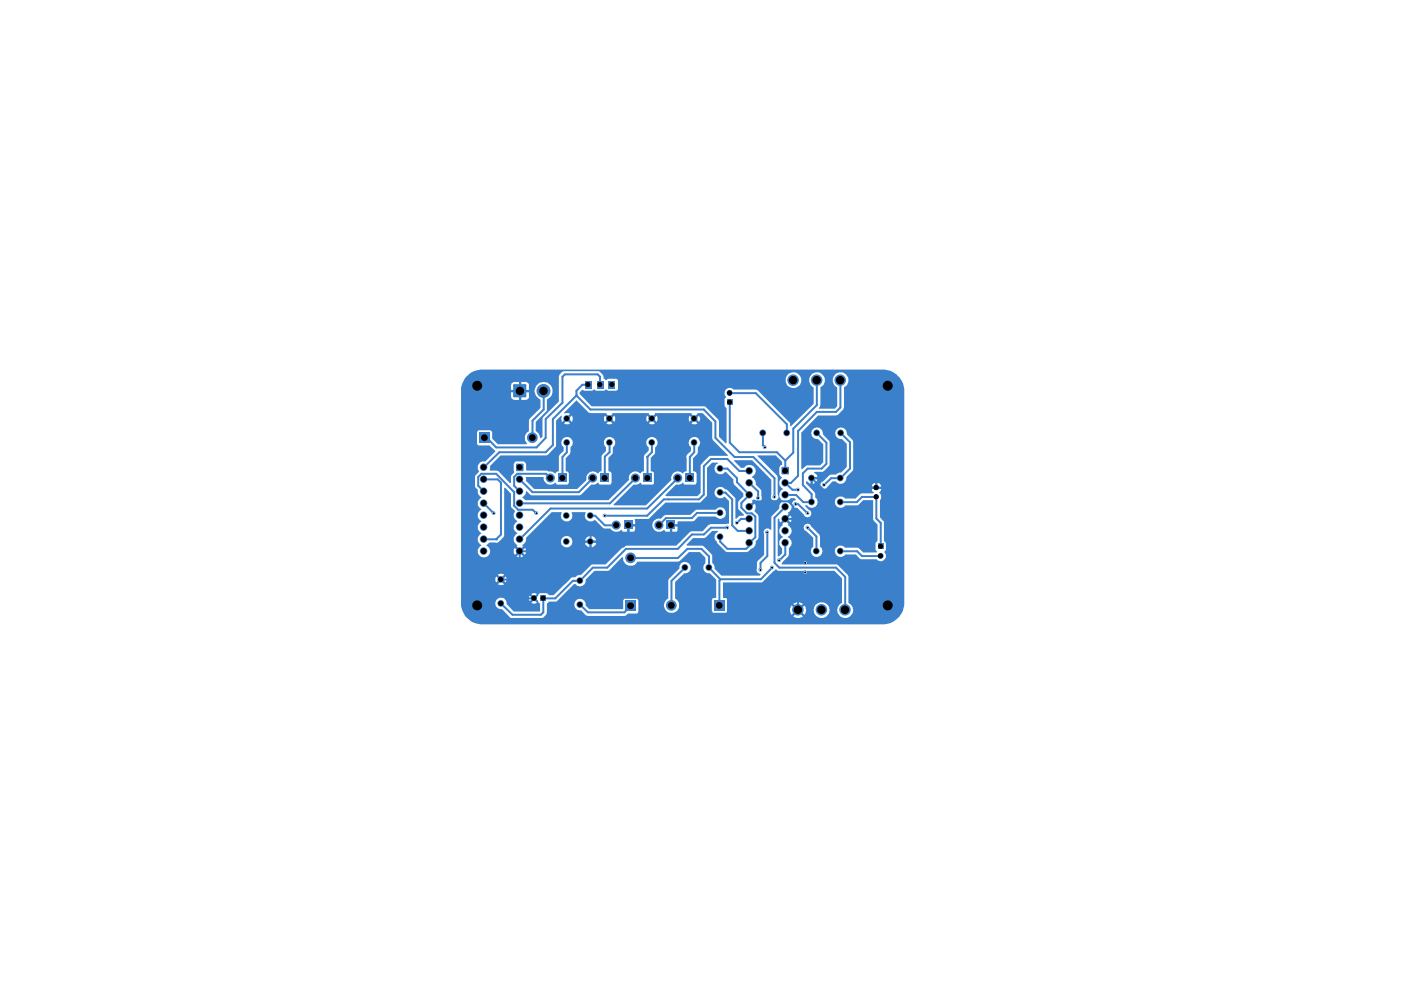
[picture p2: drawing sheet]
<svg xmlns="http://www.w3.org/2000/svg" width="297mm" height="210mm" viewBox="0 0 297 210" stroke-linecap="round" stroke-linejoin="round" font-family="sans-serif">
<g fill="#3b80ca">
<path d="M155.6 97.7l3.9-.1 4 4-.1 4a.81 .81 0 0 0 .7 .5 .81 .81 0 0 0 .8-.4l.2-.4-.2-.4-.1-4-4.2-4.2 .1-.1h3.8l1.3 1.3v.7l-.3 .1-.3 .5v1.3l.6 .8-.6 .8a1.72 1.72 0 0 0 .7 1.5l.1 .2-.3 .1-.5 .7a1.72 1.72 0 0 0 .7 1.5l.1 .2-.3 .2-.5 .6v.7l-1.7 1.8v2.7h-.2a.77 .77 0 0 0-1-.1 .77 .77 0 0 0-.3 1v4.4l-1.4 1.4-.1 1.6a.8 .8 0 0 0 .7 1.1l-.1 .3h-8.1l-1.5-1.4v-.5l-.5-.7v-1.7l-1.9-1.9-3.5-.2v-.2l1.3-1.3h2.4l.3-.1 1.4-1.4h1.2v.1a1.23 1.23 0 0 0-.2 2.2l.1 .4 2 1.8h4.4l.7-.7a1.34 1.34 0 0 0 .9-1.5l.7-.9v-4.6l-.8-1v-.2a1.14 1.14 0 0 0 0-1.5l-.7 .7-.3-.3 .6-.7-.2-.2 .4-.3 .7 .5 .6-.1a.74 .74 0 0 0 .3-1.1v-1.2l-1.3-1.3a1.2 1.2 0 0 0-.7-1.6l.2-.1a1.29 1.29 0 0 0 .1-2.2 1.35 1.35 0 0 0-1.9 .3l-.8 .1z"/>
<path d="M164.9 110.1l.2-.2 .1 .1v.4l.3 .4 .7-.7v.3h.3l-.7 .7 .2 .3-.3 .1-.5 .7a1.72 1.72 0 0 0 .7 1.5l.1 .2-.3 .2a1.34 1.34 0 0 0 0 2l.1 .1v1.1l-.8 .7z"/>
<path d="M103.8 98.8l2.3-2.2h9.9l.2-.2 1.7-1.9v-5.3l1.1-1.1 .2 .2a.94 .94 0 0 0 .1 1.2l.5-.7 .1 .2a.43 .43 0 0 0 .7-.2l-.4-.4 .7-.6-.4-.2-.9 .1v-.2l2.5-2.6 2.7 2.6 3.8 .1 .6 .8 .7-.8h7.6l.7 .8 .7-.8h7.7l.6 .8 .7-.8h1.1l1.1 1.1h-1.6l-.3-.6-.6 .7-.2-.4h-.3l-.2 .4-.7-.7-.2 .6h-6.6l-.2-.6-.6 .7-.2-.4h-.4l-.1 .4-.7-.7-.2 .6h-6.6l-.1-.6-.7 .7-.3-.4h-.2l-.2 .4-.7-.7-.1 .6h-6.6l-.3-.6-.6 .7 .6 .7 .2-.2 .1-.6h6.6l.1 .8 .7-.7v.2l.2 .1 .4-.1 .1-.2 .7 .7 .1-.8h6.6l.2 .8 .7-.7 .1 .3h.4l.2-.3 .6 .7 .2-.8h6.6l.2 .8 .7-.7 .2 .3 .4-.1 .1-.2 .6 .7 .3-.8h1.6l.9 .9v.2h-3.1l-.7-.7-.6 .7h-7.7l-.7-.7-.7 .7h-7.7l-.6-.7-.6 .7h-7.7l-.7-.7-.6 .7 .3 .2h.6l.4-.2h7.7l.3 .2h.6l.3-.2h7.8l.4 .2 .8-.2h7.8l.3 .2h.6l.4-.2h3.1v3.2l.2 .3 3.2 3.2-.1 .1h-3.8l-2 2v5.9l-.6 .7h-6.7l-.1-.3 2.2-2.2h.8l.6-.4 .5 .4h2.3l.2-.4v-1.9l-.2-.3-.6-.2v-2.7l1-1 .1-1.4 .3-.4 .2-.5-.5-1-.5-.2a1.24 1.24 0 0 0-1.4 .7 1.24 1.24 0 0 0 .4 1.5v.7l-1 1.1 .1 3.2-.6 .2-.1 .3-.2-.1a1.41 1.41 0 0 0-1.7-.1 1.41 1.41 0 0 0-.6 1.5l-5.5 5.4h-6.8l4.2-4.4h.8l.4-.1 .2-.3 .4 .4h2.5v-2.5l-.6-.3v-2.8l.9-1v-1.2a1.22 1.22 0 0 0 .2-1.8 1.22 1.22 0 0 0-1.8 0 1.22 1.22 0 0 0 .2 1.8v.6l-1 1.1v3.3l-.4 .1-.4 .4a1.38 1.38 0 0 0-1.7-.2 1.38 1.38 0 0 0-.6 1.5l-4.3 4.3h-17.7l-.7-.5 .2-.2a1.1 1.1 0 0 0 .6-1.1l.1-.1 1 .9h10.3l.2-.1 2.2-2.2h1.1l.3-.4 .4 .4h2.3l.3-.3v-2l-.3-.4-.4-.1v-2.8l.9-1v-1.2a1.22 1.22 0 0 0 .4-1.7 1.22 1.22 0 0 0-1.8-.3 1.22 1.22 0 0 0-.2 1.7l.2 .2v.8l-.9 1v3.3l-.9 .5a1.48 1.48 0 0 0-2.3 .4l-.1 1-1.8 1.9h-9.3l-1.7-1.8v-.8l3.8 .1a1.37 1.37 0 0 0 .7 1.4 1.37 1.37 0 0 0 1.6-.2l.1-.1 .4 .4h2.3l.2-.3v-2l-.3-.5h-.4v-2.7l1-1v-1.4a1.18 1.18 0 0 0 .2-1.8 1.18 1.18 0 0 0-1.8 .1 1.07 1.07 0 0 0 .2 1.7v.8l-1 1.1v3.2l-.4 .1-.3 .4-.6-.4h-.8l-.4-.2h-4.4l-.1-1.4-.4-.6h-1.8l-.4 .6 .1 1.8-.7 .8v1.4h-.2l-2.5-2.5-1.7-.1z"/>
<path d="M167 106.2l.6-.6h.8l.4 .3-.1 .1a1.04 1.04 0 0 0-.8 1z"/>
<path d="M99 79.7a4.3 4.3 0 0 1 3.2-1.3h85.8a4.7 4.7 0 0 1 3.7 4v17h-10.8v-5.8l-1.4-1.5a1.24 1.24 0 0 0-1.1-1.5 1.24 1.24 0 0 0-1.3 1.4 1.25 1.25 0 0 0 1.4 1.1l1 .9v5l-1.1 1.2h-.5l-.7 .4-1.3 .1-.9 .9h-2.7v1l.9-.6 .1-.4h1.7l-1.1 1 .1 .7a.83 .83 0 0 0 .9 .4 .83 .83 0 0 0 .7-.6l.9-1 .8 .1a1.42 1.42 0 0 0 1.7 .1l.4-.5 .1-.7 1.3-1.3 .1-.4h10.8v3.8h-4.9l-.2-.6-.5-.2v.8h5.6v12h-3.9l-.4-.4v-4.2l-.8-.9v-3.7a1.04 1.04 0 0 0-.1-1.5l-.1-.1 .2-.2 .2-.5h-.7v-.5h-.6v-.8l-.6 .4v.4h.7v.5h-.7a.63 .63 0 0 0 .4 .7l-.2 .2h-2.4l-1.3 1.1h-2.2a1.23 1.23 0 0 0-1.6-.3 1.23 1.23 0 0 0-.5 1.6 1.23 1.23 0 0 0 1.6 .6l.5-.5h2.6l1.2-1.1h2.1v4.2l1 1v3.5l-.5 .4v1.4l.4 .5-.1 .1h-2.9l-1.2-1h-2.7a1.19 1.19 0 0 0-1.3-.4 1.19 1.19 0 0 0-.8 1.1h-2.6l-.2-.6-.3-.2-.1-2.6-1.8-1.8a.84 .84 0 0 0-1.2-.5l-.3 .5a.74 .74 0 0 0 .5 1l1.4 1.4v2a1.16 1.16 0 0 0-.1 1.8 1.27 1.27 0 0 0 1.9-.3l.2-.7h2.6v.2a1.16 1.16 0 0 0 1.8 .9l.4-.3h2.3l1 1h3.4a1.11 1.11 0 0 0 1.6 .1 1.11 1.11 0 0 0 .1-1.6l-.1-.1 .3-.5v-1.3h3.9v13l-.2 1h-10.6l-.1-.1a1.46 1.46 0 0 0-.9-1.3v-5.7l-2.3-2.3-11.8-.1-.1-.3 .3-.3 1.2-1.2 .1-1.7a1.34 1.34 0 0 0-.3-2.4 1.37 1.37 0 0 0 .9-1.2 1.37 1.37 0 0 0-.9-1.3l.3-.2-.7-.7 .3-.3 .7 .7a1.26 1.26 0 0 0 0-1.5l-.7 .6-.3-.3 .7-.7-.3-.1a2.11 2.11 0 0 0 .9-1.6l.6 .5h.5l1.5 1.4v.2a.81 .81 0 0 0 1.3 .1 .81 .81 0 0 0-.4-1.3l-.8-.8 .1-.2h.5l.6 .6h.6a1.19 1.19 0 0 0 .9-1 1.19 1.19 0 0 0-.5-1.2v-1.1l-1.9-1.8v-.4l.1-.2 .8 .6v-1l.5 .1 .1-.1 .1-.3-.2-.2h1l-.1-.4-.6-.4v-.2l1.9-.1 1.4-1.4v-4.9l-.1-.3-1.3-1.3v-.4a1.23 1.23 0 0 0-1.4-1.1 1.23 1.23 0 0 0-1.1 1.4 1.25 1.25 0 0 0 1.4 1.1l1.1 1v4l-.6 .6h-2.9l-1 .8-.1-7.8 3.5-3.6h3.8l.4-.1 1.2-1.2 .1-.4v-4.3a1.6 1.6 0 0 0 .6-2.6l-.9-.5a1.72 1.72 0 0 0-1.9 1.1 1.72 1.72 0 0 0 .8 2.1v3.9l-.5 .6h-3.4l.3-.8v-3.8a1.54 1.54 0 0 0 1-1.9l-.1-.1a1.54 1.54 0 0 0-2-1.1 1.77 1.77 0 0 0-1.2 1.5h-1.7l-.1-.4a1.54 1.54 0 0 0-2-1.1 1.68 1.68 0 0 0-1.2 2 1.68 1.68 0 0 0 1.9 1.3 1.68 1.68 0 0 0 1.4-1.8h1.7l.2 1.1 .7 .6v3.4l-4.8 4.8h-.2l-.1-.9-6.7-6.7-.5-.2h-4.6a1.11 1.11 0 0 0-1.6-.1 1.11 1.11 0 0 0 0 1.6l-.4 .5v1.5l.5 .4v7.4l-.2 .1-1.5-1.4v-3.6l-3-2.9h-24l-2.5-2.5v-.4l.5-.5 .4 .1h1.8l.3-.2h.2l.3 .2h1.7l.3-.2h.3l.2 .2h1.8l.3-.2v-2l-.3-.3h-1.8l-.4 .3-.5-.3-.1-.8-.9-.8h-7.5l-.8 .7-.2 .4v5.3l-3.4 3.4-.1 4.1-.3 .3-.2-.1a1.53 1.53 0 0 0-.9-1.4v-1.9l2.4-2.5v-2.3a1.93 1.93 0 0 0 1.2-2.1 1.93 1.93 0 0 0-1.8-1.6l-.5 .1a1.21 1.21 0 0 0-1.1 .6h-1.7v-.3l-.6-.4h-1v1.3h-.5v-1.3h-1.1l-.5 .4-.1 1.3h1.4v.5h-1.4v.9l.2 .4 .4 .3h1.1v-1.3h.5v1.3h1l.4-.2 .2-.2v-1.2h-1.2v-.5h1.2v-1h1.7a1.89 1.89 0 0 0 .7 3l.1 1.8-2.4 2.4-.1 2.6-.6 .5a1.38 1.38 0 0 0-.1 1.5l.3 .4-.1 .3h-6.1l-1.1-1.2v-1.3l-.3-.4-2.6-.1-.4 .5v2.4l.2 .3h2.5l1.2 1.1v.2l-2.1 2.1h-.6a1.04 1.04 0 0 0-.9 .9l-.1 .7 .3 .6-.9 1v2.2l.6 .6 .2 1.1 .6 .5-.8 1v.7l.8 1-.4 .1-.4 .7a1.72 1.72 0 0 0 .7 1.5l.1 .2-.4 .2-.4 .7a1.72 1.72 0 0 0 .7 1.5l.1 .2-.4 .1-.4 .7v.7l.8 1-.4 .2-.3 .5-.1 .8 .4 .7 .6 .3h.7a1.37 1.37 0 0 0 .9-1.3 1.37 1.37 0 0 0-.8-1.3l.7-.6 1.5 .1 .4-.2 1.2-1.3 .1-10.2h.1l1.2 1.2v2.8l.9 .9-.3 .6a1.72 1.72 0 0 0 .7 1.5l.1 .2-.4 .2-.4 .7a1.72 1.72 0 0 0 .7 1.5l.1 .2-.4 .1-.4 .7v.7l.4 .7 .4 .1-.2 .3 .7 .7h-.3v.4l-.8-.7-.2 .3v.7l.3 .4 .7-.6v.2l.3 .1-.7 .7 .4 .2 1.1-.2-.7-.7 .3-.3 .7 .6a1.14 1.14 0 0 0 0-1.4l-.7 .7-.3-.4 .7-.7-.3-.2 .7-.6 .1-.6v-.3l5.5-5.5h2.1v.2a1.19 1.19 0 0 0 .2 1.5l.5 .2 .9-.1a1.16 1.16 0 0 0 .5-1.6v-.2h3a1.39 1.39 0 0 0 .2 1.7l.5 .2h.7l.6-.2 1.7 1.7 1.5 .1 .5 .5 .4 .1h.7l.7-.4 .3 .4h1v-1h.5v1h.8l.4-.4v-.7h-1.1v-.5h1.1v-1.1h2.8l3.5-3.4h7.5l1.4-1.6v-5.8l1.1-1.1h1.2l.1 .1-.2 .1a1.19 1.19 0 0 0-.3 1.9 1.19 1.19 0 0 0 1.8-.1l.3-.1 1.6 1.6 .2 1.1 1.9 1.9v.7l-1.1 1.1v1.4l1.3 1.4-.2 .1h-.8l-.7 .7-.2-.1v-4.3l-1.8-1.8-.5-.1a1.22 1.22 0 0 0-1.9 .1 1.22 1.22 0 0 0 .7 1.8h.7l.5-.3 1 .9v2.5h-.7a1.14 1.14 0 0 0-.9-1.1 1.14 1.14 0 0 0-1.2 .5h-4.2l-1.2 1.1h-5.4l-1 .8a1.39 1.39 0 0 0-1.6 1.1 1.39 1.39 0 0 0 1 1.6h.7l.7-.4 .3 .4h.9v-1h.5v1h.9l.2-.2v-.9h-1v-.5h1v-.5l.2-.1h3.1l.3-.1 .8-.9h3.8l1 .5 .5-.1 .5-.5 .1-.7h.7l-.1 2.3-4.1 .2-1.4 1.4h-2.5l-2 2h-18.1l-.4-.7-.6-.2v.9h19.1l-.2 .3h-18.7l-.3-.4-.3 .1v-.9l-.6 .2-.3 .5v.2h.9l-.1 .2h-3.5a1.23 1.23 0 0 0-1.3-1.2 1.23 1.23 0 0 0-1.2 1.3 1.25 1.25 0 0 0 .9 1.1 1.25 1.25 0 0 0 1.4-.5l.2-.7h3.5v.3a.43 .43 0 0 0 .7-.2h18.7l-.3 .2h-18.6v.9h-.4v-.9h-.9v.3a1.2 1.2 0 0 0 1.2 .7 1.2 1.2 0 0 0 1.1-1h17.6l-.6 .6h-10.9l-.2 .1-3.8 3.9h-3l-2.3 2.2h-16.3l-.6-.3-.5 .1-.3 .2 .7 .6 .7-.6h16.3l-.7 .1-.5 .4-.9 .1-.2 .3h-13.5l-.2-.6-.6 .6-.4-.3-.3 .4-.7-.7-.2 .4v.5l.2 .4 .7-.6 .4 .3 .3-.4 .6 .7 .2-.7h13.5l-1.1 1.1h-12.9l-.7-.7-.7 .7 .6 .2 .8-.2h12.9l-2.4 2.3h-1l-.4-.4h-1.5l-.2 .1-1.3-.1-.4 .1 .6 .6 .6-.6h.5l-.2 .5-.5 .4-.4-.3-.3 .4-.6-.6-.2 .3 .2 .9 .6-.6 .2 .2h.3l.2-.3 .7 1h-.5l-.6-.6-.6 .6 .4 .2 1.3-.2 .2 .2-.1 1.7h-5.5l-1.5-1.6-.2-.8a1.2 1.2 0 0 0-1.2-.6 1.2 1.2 0 0 0-1 .9 1.28 1.28 0 0 0 1.5 1.6l1.8 1.8h6.7l.8-.7 .2-.4v-1.9l.4-.4h1.6l3.7-3.8 .3 .1a1.23 1.23 0 0 0 1.9 0l.3-.5v-.5l1.8-1.9h3l2.9-2.8h.2a1.66 1.66 0 0 0 2.3 1.6l.8-.7h8.6l.3-.1 1.9-1.9h2.4l1.2 1.1v1.2l-.5 .5v.4h-2.7a1.19 1.19 0 0 0-1.3-1.1 1.19 1.19 0 0 0-1 1.3l-2.4 2.5v3.9l-.6 .5h-5.8l-.2-.4h-2.7l-.3 .3-.1 1.9h-7.1l-.7-.8a1.21 1.21 0 0 0-.5-1.2 1.21 1.21 0 0 0-1.3-.1l-.2 .2a1.21 1.21 0 0 0-.3 1.5 1.21 1.21 0 0 0 1.3 .6l1 1 .4 .2h7.9l.6-.5 2.1-.1 .1-.2v-2.4h5.8a1.63 1.63 0 0 0 .1 2 1.63 1.63 0 0 0 2 .4l.3-.2a1.64 1.64 0 0 0 0-2.5l-.4-.1v-3.6l1.9-1.9h.6l.4-.2 .3-.4 .1-.6h2.7l.1 .6 .3 .4 .5 .2h.5l1.3 1.4v3.8l-.7 .2-.2 .3v2.3l.4 .4h2.6l.2-.2v-2.7l-.2-.2-.6-.1v-3.2h8.2l3-2.8 .4 .3h12l1.6 1.6-.1 5.3a1.99 1.99 0 0 0-.9 1.3h-1.6l-.1-.1a1.74 1.74 0 0 0-1.3-1.4l-.8 .1a1.43 1.43 0 0 0-1.2 1.4h-1.6l-.3-.8-.8 .7-.3-.4 .7-.6-.7-.4h-.6l-.7 .4 .8 .6-.4 .4-.7-.7a1.47 1.47 0 0 0 0 1.9l.7-.7 .4 .3-.8 .8 .7 .3h.6l.7-.3-.7-.8 .3-.3 .8 .7 .2-.4 .1-.7h1.6a1.82 1.82 0 0 0 1.4 1.8 1.76 1.76 0 0 0 2-1.8h1.6v.3a1.71 1.71 0 0 0 1.5 1.5 1.71 1.71 0 0 0 1.8-1.1l.1-.7h10.6a4.6 4.6 0 0 1-3.9 3.2l-86.1-.1a4.3 4.3 0 0 1-3.6-3.3l-.2-.3v-46.6l.8-1.8z"/>
</g>
<g fill="none" stroke="#3b80ca" stroke-width=".42">
<path d="M173.2 91.8l2 2.1v4.4l-1 1.1h-3l-1 1v2.4l1.9 2v1.7h-1.8l-1.5-1.6h-2.3M178.3 91.8l1.9 2v5.6l-2 2h-2l-1.5 1.4M110.2 116.9v5l-.9 1M166.5 115.1v2.5M168.7 106.9h.5l2 1.9M169.2 100.9l-1.5 1.5h-1.2l1.5 1.4h1.2M171.2 111.9l1.9 1.8v3.2M172.1 101.4l2.6 2.5M174.7 103.9v4.4l-1.6 1.7h-4.9v-2.6M178.2 106.5h3.5l1.1-1.1h3v4.5l.9 1v5M178.2 116.9h3.5l1.1 1h3.9M185.8 103.4h-5.7l-.4 .4-5 .1"/>
<path d="M165.2 120.4h12"/>
</g>
<circle cx="105.2" cy="114.3" r=".21" fill="#3b80ca"/>
<g fill="none" stroke="#3b80ca" stroke-width=".42">
<path d="M129.2 93.9v2l-1 .9v4.6M138.2 93.9v2l-1 1 .1 4.5M147.2 95.9l-.9 1v4.5M106.2 113.3l-1 1M109.9 108.1h3l.8 .7M116.7 107.8l-6.5 6.5M125.2 109.3h1l2 2.1h2.5M133.2 111.4v3.5l-1 1h-4l-1-1h-2v3.4l-.4 .5h-6.6l-1.9-1.9h-6.1M133.7 118.3h10l2.1-1.9h2.9l1.6 1.6v2.4l2.4 2.4M134.7 101.4l-5.4 5.3M143.7 101.4l-6.5 6.4M149.2 104.9l-1 1h-7.4l-3.6 3.4h-9"/>
<path d="M152.7 108.8h-4.9l-1.1 1.1h-5.5l-1.5 1.5M154.2 111.9h-3.5l-1.5 1.4h-2.5l-3 3.1h-11l-4 4h-3l-2.7 2.7h-1.5l-3.8 3.8h-2.5v2.9l-.5 .5h-6l-2.5-2.3M155.2 105.9v5.5l1.2 1.2h2.5M157.2 106.6v1.1l1.2 1.1h1l.7 .7v4.4l-1.2 1.2v.6l-.7 .7h-4l-1.5-1.5v-1.1M162.7 112.9v5l-1.5 1.4v1.6M166.5 117.6l-1.3 1.2M166.5 107.5l-2.3 2.3v9.5l1 1.1M168.2 110h-1.7l4.2 4.3v5M168.2 107.4l-1-1.1h-7.1l-1.2 1.2M106.2 122.9h3.1l.4 .5v3l.5 .5h3M123 128.2l1.7 1.6h7.7l1.3-1.3M145.2 120.4l-2.8 2.7v5.3"/>
<path d="M152.7 122.8l-.2 .3v5.3M163.7 120.4l-2.4 2.4h-8.6M170.7 121.4l-1.5 1.5v6.4M177.2 120.4l2 1.9v7"/>
</g>
<circle cx="146.3" cy="96.9" r=".21" fill="#3b80ca"/>
<g fill="none" stroke="#3b80ca" stroke-width=".42">
<path d="M119.3 79.9l.5-.5h6.9l.5 .5v1.7M112.9 89.2v3.6M115.7 88.9v3.9l-2 2.1h-8.5M117.2 88.9v5.5l-1.5 1.5h-9.8M120.2 93.9v2l-.9 1v4.5M122.2 83.9l3 2.9h24M124.7 81.6h-1.2l-1.3 1.2M147.2 93.9v2M102.1 100.5l-.7 .6v1.9l1.2 1.2M102.6 101.6h2.9l.7 .7M105.2 100.5l3.8 3.9v2.8l.9 .9M110.2 106.7h19.1"/>
<path d="M116.7 107.8h20.5M116.7 101.4l-.9-.9h-6.1l-.7 .6v1.9l1.2 1.2M125.7 101.4l-3 3h-9.8l-2.7-2.8"/>
</g>
<circle cx="104.7" cy="108.8" r=".21" fill="#3b80ca"/>
<path d="M102.7 92.8h.6l1.9 2.1M105.9 95.9l-3.3 3.2M122.2 82.8v1.1l-5 5M102.1 100.5h3.1M102.6 106.7l2.1 2.1M102.6 114.3h2.6M106.2 102.3v11" fill="none" stroke="#3b80ca" stroke-width=".42"/>
<circle cx="122.2" cy="83.9" r=".21" fill="#3b80ca"/>
<g fill="none" stroke="#3b80ca" stroke-width=".42">
<path d="M119.3 79.9v5.5l-3.6 3.5M115.3 82.9v3.9l-2.4 2.4M149.2 86.8l2.5 2.6v3.4l4 4.1h4l4.5 4.5v4M152.7 99.4h1.5l2.1 2v.8l2.6 2.7-1.7 1.7M154.7 83.4h5.5l6.6 6.6v1.8M154.7 85.3v8.6l2.1 2h7.9l1.8 1.8M158.9 99.9h-2.1l-2.6-2.6h-3.5l-1.5 1.5v6.1M161.8 91.8v2.6l.4 .5M166.5 97.7v2.2M173.2 80.6v5.3l-5 5v5.1l-1.7 1.7M178.2 80.6v5.8l-1 .9h-4l-4 4.1v9.5M152.7 104.4h1.1l1.4 1.5"/>
<path d="M158.9 110h-1.8l-.8 .9M158.9 102.4l1.8 1.8v1.4"/>
</g>
<g fill="none" stroke="#3b80ca" stroke-width=".21">
<path d="M161.9 94.6h.4v.4h-.4zM104.4 108.6h.5v.4h-.5zM113.5 108.6h.4v.4h-.4zM128 109.1h.4v.4h-.4zM154 111.6h.4v.5h-.4zM156 110.6h.4v.5h-.4zM160.5 105.4h.4v.4h-.4zM162.4 112.6h.4v.5h-.4zM164 105.1h.4v.4h-.4zM165 118.6h.4v.4h-.4zM168.5 106.6h.4v.5h-.4zM169 103.6h.4v.4h-.4z"/>
<path d="M170.5 119.1h.4v.4h-.4zM171 108.6h.4v.4h-.4zM171 111.6h.4v.5h-.4zM174.5 102.6h.4v.4h-.4zM161 120.6h.4v.4h-.4zM163.5 120.1h.4v.4h-.4zM170.5 121.1h.4v.4h-.4z"/>
</g>
<g fill="#3b80ca">
<path d="M114.6 126.2h1.1v1.2h-1.1z"/>
<path d="M141.3 110.4h1.8v1.8h-1.8z"/>
<path d="M145.3 100.4h1.9v1.8h-1.9z"/>
<path d="M127.3 100.4h1.8v1.8h-1.8z"/>
<path d="M132.2 110.4h1.9v1.8h-1.9z"/>
<path d="M109.6 98.6h1.1v1.1h-1.1z"/>
<circle cx="106.2" cy="122.9" r=".72"/>
<circle cx="106.2" cy="127.9" r=".72"/>
<circle cx="122.9" cy="128.2" r=".72"/>
<circle cx="113.2" cy="126.8" r=".64"/>
<circle cx="143.7" cy="101.3" r=".97"/>
<circle cx="130.6" cy="111.3" r=".97"/>
<circle cx="122.9" cy="123.1" r=".72"/>
<circle cx="120.1" cy="114.8" r=".72"/>
<circle cx="125.1" cy="114.8" r=".72"/>
<circle cx="120.1" cy="109.3" r=".72"/>
<circle cx="125.1" cy="109.3" r=".72"/>
</g>
<path d="M109.6 98.6h1.1v1.1h-1.1z" fill="none" stroke="#3b80ca" stroke-width=".51"/>
<g fill="#3b80ca">
<path d="M132.6 127.3h2.2v2.2h-2.2z"/>
<path d="M154.1 84.7h1.2v1.2h-1.2z"/>
<path d="M165.9 99.2h1.1v1.1h-1.1z"/>
<circle cx="110.2" cy="101.6" r=".8"/>
<circle cx="110.2" cy="104.1" r=".8"/>
<circle cx="110.2" cy="106.7" r=".8"/>
<circle cx="110.2" cy="109.2" r=".8"/>
<circle cx="110.2" cy="111.8" r=".8"/>
<circle cx="110.2" cy="114.3" r=".8"/>
<circle cx="110.2" cy="116.8" r=".8"/>
<circle cx="102.5" cy="116.8" r=".8"/>
<circle cx="102.5" cy="114.3" r=".8"/>
<circle cx="102.5" cy="111.8" r=".8"/>
<circle cx="102.5" cy="109.2" r=".8"/>
<circle cx="102.5" cy="106.7" r=".8"/>
<circle cx="102.5" cy="104.1" r=".8"/>
<circle cx="102.5" cy="101.6" r=".8"/>
<circle cx="139.7" cy="111.3" r=".97"/>
<circle cx="145.2" cy="120.3" r=".72"/>
<circle cx="142.3" cy="128.4" r="1.14"/>
<circle cx="133.7" cy="118.3" r="1.14"/>
<circle cx="154.7" cy="83.3" r=".64"/>
<circle cx="166.8" cy="91.8" r=".72"/>
<circle cx="161.7" cy="91.8" r=".72"/>
<circle cx="147.2" cy="88.7" r=".72"/>
<circle cx="147.2" cy="93.8" r=".72"/>
<circle cx="168.1" cy="80.6" r="1.23"/>
</g>
<path d="M165.9 99.2h1.1v1.1h-1.1z" fill="none" stroke="#3b80ca" stroke-width=".51"/>
<g fill="#3b80ca">
<path d="M186.1 115.2h1.2v1.2h-1.2z"/>
<path d="M185.5 103.1h.5v.5h-.5z"/>
<circle cx="166.5" cy="102.4" r=".8"/>
<circle cx="166.5" cy="104.9" r=".8"/>
<circle cx="166.5" cy="107.4" r=".8"/>
<circle cx="172" cy="101.3" r=".72"/>
<circle cx="166.5" cy="110" r=".8"/>
<circle cx="166.5" cy="112.5" r=".8"/>
<circle cx="166.5" cy="115.1" r=".8"/>
<circle cx="158.8" cy="115.1" r=".8"/>
<circle cx="158.8" cy="112.5" r=".8"/>
<circle cx="158.8" cy="104.9" r=".8"/>
<circle cx="158.8" cy="102.4" r=".8"/>
<circle cx="158.8" cy="99.8" r=".8"/>
<circle cx="152.7" cy="99.3" r=".72"/>
<circle cx="152.7" cy="104.4" r=".72"/>
<circle cx="179.2" cy="129.3" r="1.23"/>
<circle cx="174.2" cy="129.3" r="1.23"/>
<circle cx="169.2" cy="129.3" r="1.23"/>
<circle cx="178.1" cy="116.8" r=".72"/>
<circle cx="173.1" cy="116.8" r=".72"/>
<circle cx="186.7" cy="117.9" r=".64"/>
</g>
<path d="M185.5 103.1h.5v.5h-.5z" fill="none" stroke="#3b80ca" stroke-width=".51"/>
<g fill="#3b80ca">
<path d="M151.4 127.3h2.2v2.2h-2.2z"/>
<path d="M136.3 100.4h1.8v1.8h-1.8z"/>
<path d="M129 80.8h1.5v1.5h-1.5z"/>
<path d="M126.5 80.8h1.4v1.5h-1.4z"/>
<path d="M124 80.8h1.4v1.5h-1.4z"/>
<path d="M118.3 100.4h1.8v1.8h-1.8z"/>
<path d="M101.6 91.7h2.2v2.2h-2.2z"/>
<path d="M109.1 81.7h2.2v2.3h-2.2z"/>
<circle cx="178.2" cy="91.8" r=".72"/>
<circle cx="173.1" cy="91.8" r=".72"/>
<circle cx="173.1" cy="80.6" r="1.23"/>
<circle cx="178.1" cy="80.6" r="1.23"/>
<circle cx="158.8" cy="110" r=".8"/>
<circle cx="158.8" cy="107.4" r=".8"/>
<circle cx="152.7" cy="113.8" r=".72"/>
<circle cx="152.7" cy="108.7" r=".72"/>
<circle cx="150.3" cy="120.3" r=".72"/>
<circle cx="185.8" cy="105.3" r=".55"/>
<circle cx="172" cy="106.4" r=".72"/>
<circle cx="178.1" cy="101.3" r=".72"/>
<circle cx="178.1" cy="106.4" r=".72"/>
<circle cx="129.2" cy="88.7" r=".72"/>
<circle cx="138.2" cy="88.7" r=".72"/>
<circle cx="138.2" cy="93.8" r=".72"/>
<circle cx="134.7" cy="101.3" r=".97"/>
<circle cx="120.1" cy="88.7" r=".72"/>
<circle cx="120.1" cy="93.8" r=".72"/>
<circle cx="129.2" cy="93.8" r=".72"/>
<circle cx="125.6" cy="101.3" r=".97"/>
<circle cx="116.7" cy="101.3" r=".97"/>
<circle cx="112.9" cy="92.8" r="1.14"/>
</g>
<path d="M109.1 81.7h2.2v2.3h-2.2z" fill="none" stroke="#3b80ca" stroke-width=".51"/>
<g fill="#3b80ca">
<circle cx="115.2" cy="82.9" r="1.48"/>
<circle cx="102.5" cy="99.1" r=".8"/>
</g>
<g fill="#000">
<circle cx="101.2" cy="81.8" r="1.06"/>
<circle cx="102.5" cy="99.1" r=".47"/>
<circle cx="102.5" cy="99.1" r=".64"/>
<circle cx="102.7" cy="92.8" r=".72"/>
<circle cx="102.7" cy="92.8" r=".55"/>
<circle cx="110.2" cy="99.1" r=".47"/>
<circle cx="110.2" cy="99.1" r=".64"/>
<circle cx="110.2" cy="82.9" r=".89"/>
<circle cx="110.2" cy="82.9" r=".72"/>
<circle cx="112.9" cy="92.8" r=".72"/>
<circle cx="112.9" cy="92.8" r=".55"/>
<circle cx="115.2" cy="82.9" r=".89"/>
<circle cx="115.2" cy="82.9" r=".72"/>
<circle cx="120.1" cy="88.7" r=".38"/>
<circle cx="120.1" cy="93.8" r=".38"/>
<circle cx="120.1" cy="93.8" r=".55"/>
<circle cx="120.1" cy="88.7" r=".55"/>
<circle cx="124.6" cy="81.5" r=".38"/>
<circle cx="124.6" cy="81.5" r=".55"/>
<circle cx="127.2" cy="81.5" r=".38"/>
<circle cx="127.2" cy="81.5" r=".55"/>
<circle cx="129.2" cy="88.7" r=".38"/>
<circle cx="129.2" cy="93.8" r=".38"/>
<circle cx="129.2" cy="93.8" r=".55"/>
<circle cx="129.2" cy="88.7" r=".55"/>
<circle cx="129.7" cy="81.5" r=".38"/>
<circle cx="129.7" cy="81.5" r=".55"/>
<circle cx="138.2" cy="88.7" r=".38"/>
<circle cx="138.2" cy="93.8" r=".38"/>
<circle cx="138.2" cy="93.8" r=".55"/>
<circle cx="138.2" cy="88.7" r=".55"/>
<circle cx="147.1" cy="88.7" r=".38"/>
<circle cx="147.1" cy="93.8" r=".38"/>
<circle cx="147.2" cy="93.8" r=".55"/>
<circle cx="147.2" cy="88.7" r=".55"/>
<circle cx="152.7" cy="99.3" r=".38"/>
<circle cx="152.7" cy="99.3" r=".55"/>
<circle cx="154.7" cy="85.3" r=".38"/>
<circle cx="154.7" cy="83.3" r=".38"/>
<circle cx="154.7" cy="85.3" r=".55"/>
<circle cx="154.7" cy="83.3" r=".55"/>
<circle cx="158.8" cy="99.8" r=".47"/>
<circle cx="158.8" cy="99.8" r=".64"/>
<circle cx="161.7" cy="91.8" r=".38"/>
<circle cx="161.7" cy="91.8" r=".55"/>
<circle cx="166.5" cy="99.8" r=".47"/>
<circle cx="166.5" cy="99.8" r=".64"/>
<circle cx="166.8" cy="91.8" r=".38"/>
<circle cx="166.8" cy="91.8" r=".55"/>
<circle cx="168.1" cy="80.6" r=".89"/>
<circle cx="168.1" cy="80.6" r=".72"/>
<circle cx="173.1" cy="91.8" r=".38"/>
<circle cx="173.1" cy="80.6" r=".89"/>
<circle cx="173.1" cy="80.6" r=".72"/>
<circle cx="173.1" cy="91.8" r=".55"/>
<circle cx="178.1" cy="80.6" r=".89"/>
<circle cx="178.1" cy="80.6" r=".72"/>
<circle cx="178.2" cy="91.8" r=".38"/>
<circle cx="178.2" cy="91.8" r=".55"/>
<circle cx="188.2" cy="81.8" r="1.06"/>
<circle cx="102.5" cy="101.6" r=".47"/>
<circle cx="102.5" cy="109.2" r=".47"/>
<circle cx="102.5" cy="114.3" r=".47"/>
<circle cx="102.5" cy="106.7" r=".47"/>
<circle cx="102.5" cy="111.8" r=".47"/>
<circle cx="102.5" cy="104.1" r=".47"/>
<circle cx="102.5" cy="116.8" r=".47"/>
<circle cx="102.5" cy="106.7" r=".64"/>
<circle cx="102.5" cy="111.8" r=".64"/>
<circle cx="102.5" cy="109.2" r=".64"/>
<circle cx="102.5" cy="104.1" r=".64"/>
<circle cx="102.5" cy="116.8" r=".64"/>
<circle cx="102.5" cy="114.3" r=".64"/>
<circle cx="102.5" cy="101.6" r=".64"/>
<circle cx="110.2" cy="109.2" r=".47"/>
<circle cx="110.2" cy="114.3" r=".47"/>
<circle cx="110.2" cy="101.6" r=".47"/>
<circle cx="110.2" cy="106.7" r=".47"/>
<circle cx="110.2" cy="111.8" r=".47"/>
<circle cx="110.2" cy="116.8" r=".47"/>
<circle cx="110.2" cy="104.1" r=".47"/>
<circle cx="110.2" cy="106.7" r=".64"/>
<circle cx="110.2" cy="111.8" r=".64"/>
<circle cx="110.2" cy="104.1" r=".64"/>
<circle cx="110.2" cy="116.8" r=".64"/>
<circle cx="110.2" cy="109.2" r=".64"/>
<circle cx="110.2" cy="101.6" r=".64"/>
<circle cx="110.2" cy="114.3" r=".64"/>
<circle cx="116.7" cy="101.3" r=".47"/>
<circle cx="116.7" cy="101.3" r=".64"/>
<circle cx="119.2" cy="101.3" r=".47"/>
<circle cx="119.2" cy="101.3" r=".64"/>
<circle cx="120.1" cy="109.3" r=".38"/>
<circle cx="120.1" cy="114.8" r=".38"/>
<circle cx="120.1" cy="109.3" r=".55"/>
<circle cx="120.1" cy="114.8" r=".55"/>
<circle cx="125.1" cy="109.3" r=".38"/>
<circle cx="125.1" cy="114.8" r=".38"/>
<circle cx="125.1" cy="109.3" r=".55"/>
<circle cx="125.1" cy="114.8" r=".55"/>
<circle cx="125.6" cy="101.3" r=".47"/>
<circle cx="125.6" cy="101.3" r=".64"/>
<circle cx="128.2" cy="101.3" r=".47"/>
<circle cx="128.2" cy="101.3" r=".64"/>
<circle cx="130.6" cy="111.3" r=".47"/>
<circle cx="130.6" cy="111.3" r=".64"/>
<circle cx="133.2" cy="111.3" r=".47"/>
<circle cx="133.2" cy="111.3" r=".64"/>
<circle cx="133.7" cy="118.3" r=".72"/>
<circle cx="133.7" cy="118.3" r=".55"/>
<circle cx="134.7" cy="101.3" r=".47"/>
<circle cx="134.7" cy="101.3" r=".64"/>
<circle cx="137.2" cy="101.3" r=".47"/>
<circle cx="137.2" cy="101.3" r=".64"/>
<circle cx="139.7" cy="111.3" r=".47"/>
<circle cx="139.7" cy="111.3" r=".64"/>
<circle cx="142.2" cy="111.3" r=".47"/>
<circle cx="142.2" cy="111.3" r=".64"/>
<circle cx="143.7" cy="101.3" r=".47"/>
<circle cx="143.7" cy="101.3" r=".64"/>
<circle cx="146.2" cy="101.3" r=".47"/>
<circle cx="146.2" cy="101.3" r=".64"/>
<circle cx="152.7" cy="113.8" r=".38"/>
<circle cx="152.7" cy="108.7" r=".38"/>
<circle cx="152.7" cy="104.4" r=".38"/>
<circle cx="152.7" cy="104.4" r=".55"/>
<circle cx="152.7" cy="113.8" r=".55"/>
<circle cx="152.7" cy="108.7" r=".55"/>
<circle cx="158.8" cy="107.4" r=".47"/>
<circle cx="158.8" cy="115.1" r=".47"/>
<circle cx="158.8" cy="102.4" r=".47"/>
<circle cx="158.8" cy="110" r=".47"/>
<circle cx="158.8" cy="112.5" r=".47"/>
<circle cx="158.8" cy="104.9" r=".47"/>
<circle cx="158.8" cy="112.5" r=".64"/>
<circle cx="158.8" cy="104.9" r=".64"/>
<circle cx="158.8" cy="115.1" r=".64"/>
<circle cx="158.8" cy="102.4" r=".64"/>
<circle cx="158.8" cy="110" r=".64"/>
<circle cx="158.8" cy="107.4" r=".64"/>
<circle cx="166.5" cy="107.4" r=".47"/>
<circle cx="166.5" cy="115.1" r=".47"/>
<circle cx="166.5" cy="102.4" r=".47"/>
<circle cx="166.5" cy="110" r=".47"/>
<circle cx="166.5" cy="112.5" r=".47"/>
<circle cx="166.5" cy="104.9" r=".47"/>
<circle cx="166.5" cy="112.5" r=".64"/>
<circle cx="166.5" cy="104.9" r=".64"/>
<circle cx="166.5" cy="110" r=".64"/>
<circle cx="166.5" cy="115.1" r=".64"/>
<circle cx="166.5" cy="102.4" r=".64"/>
<circle cx="166.5" cy="107.4" r=".64"/>
<circle cx="172" cy="106.4" r=".38"/>
<circle cx="172" cy="101.3" r=".38"/>
<circle cx="172" cy="106.4" r=".55"/>
<circle cx="172" cy="101.3" r=".55"/>
<circle cx="173.1" cy="116.8" r=".38"/>
<circle cx="173.1" cy="116.8" r=".55"/>
<circle cx="178.1" cy="101.3" r=".38"/>
<circle cx="178.1" cy="116.8" r=".38"/>
<circle cx="178.1" cy="106.4" r=".38"/>
<circle cx="178.1" cy="101.3" r=".55"/>
<circle cx="178.1" cy="106.4" r=".55"/>
<circle cx="178.1" cy="116.8" r=".55"/>
<circle cx="185.8" cy="105.3" r=".38"/>
<circle cx="185.8" cy="103.4" r=".38"/>
<circle cx="185.8" cy="105.3" r=".55"/>
<circle cx="185.8" cy="103.4" r=".55"/>
<circle cx="186.7" cy="115.8" r=".38"/>
<circle cx="186.7" cy="117.9" r=".38"/>
<circle cx="186.7" cy="117.9" r=".55"/>
<circle cx="186.7" cy="115.8" r=".55"/>
<circle cx="101.2" cy="128.4" r="1.06"/>
<circle cx="106.2" cy="127.9" r=".38"/>
<circle cx="106.2" cy="122.8" r=".38"/>
<circle cx="106.2" cy="122.9" r=".55"/>
<circle cx="106.2" cy="127.9" r=".55"/>
<circle cx="113.2" cy="126.8" r=".38"/>
<circle cx="113.2" cy="126.8" r=".55"/>
<circle cx="115.1" cy="126.8" r=".38"/>
<circle cx="115.1" cy="126.8" r=".55"/>
<circle cx="122.9" cy="128.2" r=".38"/>
<circle cx="122.9" cy="123.1" r=".38"/>
<circle cx="122.9" cy="123.1" r=".55"/>
<circle cx="122.9" cy="128.2" r=".55"/>
<circle cx="133.7" cy="128.4" r=".72"/>
<circle cx="133.7" cy="128.4" r=".55"/>
<circle cx="142.3" cy="128.4" r=".72"/>
<circle cx="142.3" cy="128.4" r=".55"/>
<circle cx="145.2" cy="120.3" r=".38"/>
<circle cx="145.2" cy="120.3" r=".55"/>
<circle cx="150.3" cy="120.3" r=".38"/>
<circle cx="150.3" cy="120.3" r=".55"/>
<circle cx="152.5" cy="128.4" r=".72"/>
<circle cx="152.5" cy="128.4" r=".55"/>
<circle cx="169.2" cy="129.3" r=".89"/>
<circle cx="169.2" cy="129.3" r=".72"/>
<circle cx="174.2" cy="129.3" r=".89"/>
<circle cx="174.2" cy="129.3" r=".72"/>
<circle cx="179.2" cy="129.3" r=".89"/>
<circle cx="179.2" cy="129.3" r=".72"/>
<circle cx="188.2" cy="128.4" r="1.06"/>
</g>
<path d="M170.6 119.1l.3 .2-.1 .2-.3-.2z" fill="#ececec"/>
<path d="M170.6 119.1l.3 .2-.1 .2-.3-.2z" fill="none" stroke="#ececec" stroke-width=".21"/>
<path d="M170.6 121.2l.3 .2-.1 .2-.3-.2z" fill="#ececec"/>
<path d="M170.6 121.2l.3 .2-.1 .2-.3-.2z" fill="none" stroke="#ececec" stroke-width=".21"/>
<path d="M165.1 118.6l.3 .2-.1 .2-.3-.2z" fill="#ececec"/>
<path d="M165.1 118.6l.3 .2-.1 .2-.3-.2z" fill="none" stroke="#ececec" stroke-width=".21"/>
<path d="M163.6 120.2l.3 .2-.1 .1-.3-.1z" fill="#ececec"/>
<path d="M163.6 120.2l.3 .2-.1 .1-.3-.1z" fill="none" stroke="#ececec" stroke-width=".21"/>
<path d="M161.1 120.7l.4 .2-.2 .1-.3-.1z" fill="#ececec"/>
<path d="M161.1 120.7l.4 .2-.2 .1-.3-.1z" fill="none" stroke="#ececec" stroke-width=".21"/>
<path d="M156.2 110.7l.3 .2-.1 .2-.4-.2z" fill="#ececec"/>
<path d="M156.2 110.7l.3 .2-.1 .2-.4-.2z" fill="none" stroke="#ececec" stroke-width=".21"/>
<path d="M162.1 94.7l.3 .2-.1 .2-.3-.2z" fill="#ececec"/>
<path d="M162.1 94.7l.3 .2-.1 .2-.3-.2z" fill="none" stroke="#ececec" stroke-width=".21"/>
<path d="M164.1 105.2l.3 .2-.1 .2-.3-.2z" fill="#ececec"/>
<path d="M164.1 105.2l.3 .2-.1 .2-.3-.2z" fill="none" stroke="#ececec" stroke-width=".21"/>
<path d="M162.6 112.7l.3 .2-.1 .2-.3-.2z" fill="#ececec"/>
<path d="M162.6 112.7l.3 .2-.1 .2-.3-.2z" fill="none" stroke="#ececec" stroke-width=".21"/>
<path d="M160.6 105.4l.4 .2-.2 .2-.3-.2z" fill="#ececec"/>
<path d="M160.6 105.4l.4 .2-.2 .2-.3-.2z" fill="none" stroke="#ececec" stroke-width=".21"/>
<path d="M168.6 106.7l.3 .2-.1 .2-.3-.2z" fill="#ececec"/>
<path d="M168.6 106.7l.3 .2-.1 .2-.3-.2z" fill="none" stroke="#ececec" stroke-width=".21"/>
<path d="M171.1 108.7l.3 .1-.1 .2-.3-.2z" fill="#ececec"/>
<path d="M171.1 108.7l.3 .1-.1 .2-.3-.2z" fill="none" stroke="#ececec" stroke-width=".21"/>
<path d="M174.6 102.6l.3 .2-.1 .2-.3-.2z" fill="#ececec"/>
<path d="M174.6 102.6l.3 .2-.1 .2-.3-.2z" fill="none" stroke="#ececec" stroke-width=".21"/>
<path d="M171.1 111.7l.3 .2-.1 .2-.3-.2z" fill="#ececec"/>
<path d="M171.1 111.7l.3 .2-.1 .2-.3-.2z" fill="none" stroke="#ececec" stroke-width=".21"/>
<path d="M169.1 103.7l.3 .1-.1 .2-.3-.2z" fill="#ececec"/>
<path d="M169.1 103.7l.3 .1-.1 .2-.3-.2z" fill="none" stroke="#ececec" stroke-width=".21"/>
<path d="M154.1 111.7l.3 .2-.1 .2-.3-.2z" fill="#ececec"/>
<path d="M154.1 111.7l.3 .2-.1 .2-.3-.2z" fill="none" stroke="#ececec" stroke-width=".21"/>
<path d="M128.1 109.2l.3 .1-.1 .2-.3-.2z" fill="#ececec"/>
<path d="M128.1 109.2l.3 .1-.1 .2-.3-.2z" fill="none" stroke="#ececec" stroke-width=".21"/>
<path d="M113.6 108.7l.4 .1-.1 .2-.4-.2z" fill="#ececec"/>
<path d="M113.6 108.7l.4 .1-.1 .2-.4-.2z" fill="none" stroke="#ececec" stroke-width=".21"/>
<path d="M104.6 108.7l.3 .1-.1 .2-.3-.2z" fill="#ececec"/>
<path d="M104.6 108.7l.3 .1-.1 .2-.3-.2z" fill="none" stroke="#ececec" stroke-width=".21"/>
<g fill="#000">
<path d="M162.1 94.7l.3 .2-.1 .2-.3-.2zM104.6 108.7l.3 .1-.1 .2-.3-.2zM113.6 108.7l.4 .1-.1 .2-.4-.2zM128.1 109.2l.3 .1-.1 .2-.3-.2zM154.1 111.7l.3 .2-.1 .2-.3-.2zM156.2 110.7l.3 .2-.1 .2-.4-.2zM160.6 105.4l.4 .2-.2 .2-.3-.2zM162.6 112.7l.3 .2-.1 .2-.3-.2zM164.1 105.2l.3 .2-.1 .2-.3-.2zM165.1 118.6l.3 .2-.1 .2-.3-.2zM168.6 106.7l.3 .2-.1 .2-.3-.2zM169.1 103.7l.3 .1-.1 .2-.3-.2z"/>
<path d="M170.6 119.1l.3 .2-.1 .2-.3-.2zM171.1 108.7l.3 .1-.1 .2-.3-.2zM171.1 111.7l.3 .2-.1 .2-.3-.2zM174.6 102.6l.3 .2-.1 .2-.3-.2zM161.1 120.7l.4 .2-.2 .1-.3-.1zM163.6 120.2l.3 .2-.1 .1-.3-.1zM170.6 121.2l.3 .2-.1 .2-.3-.2z"/>
</g>
</svg>
